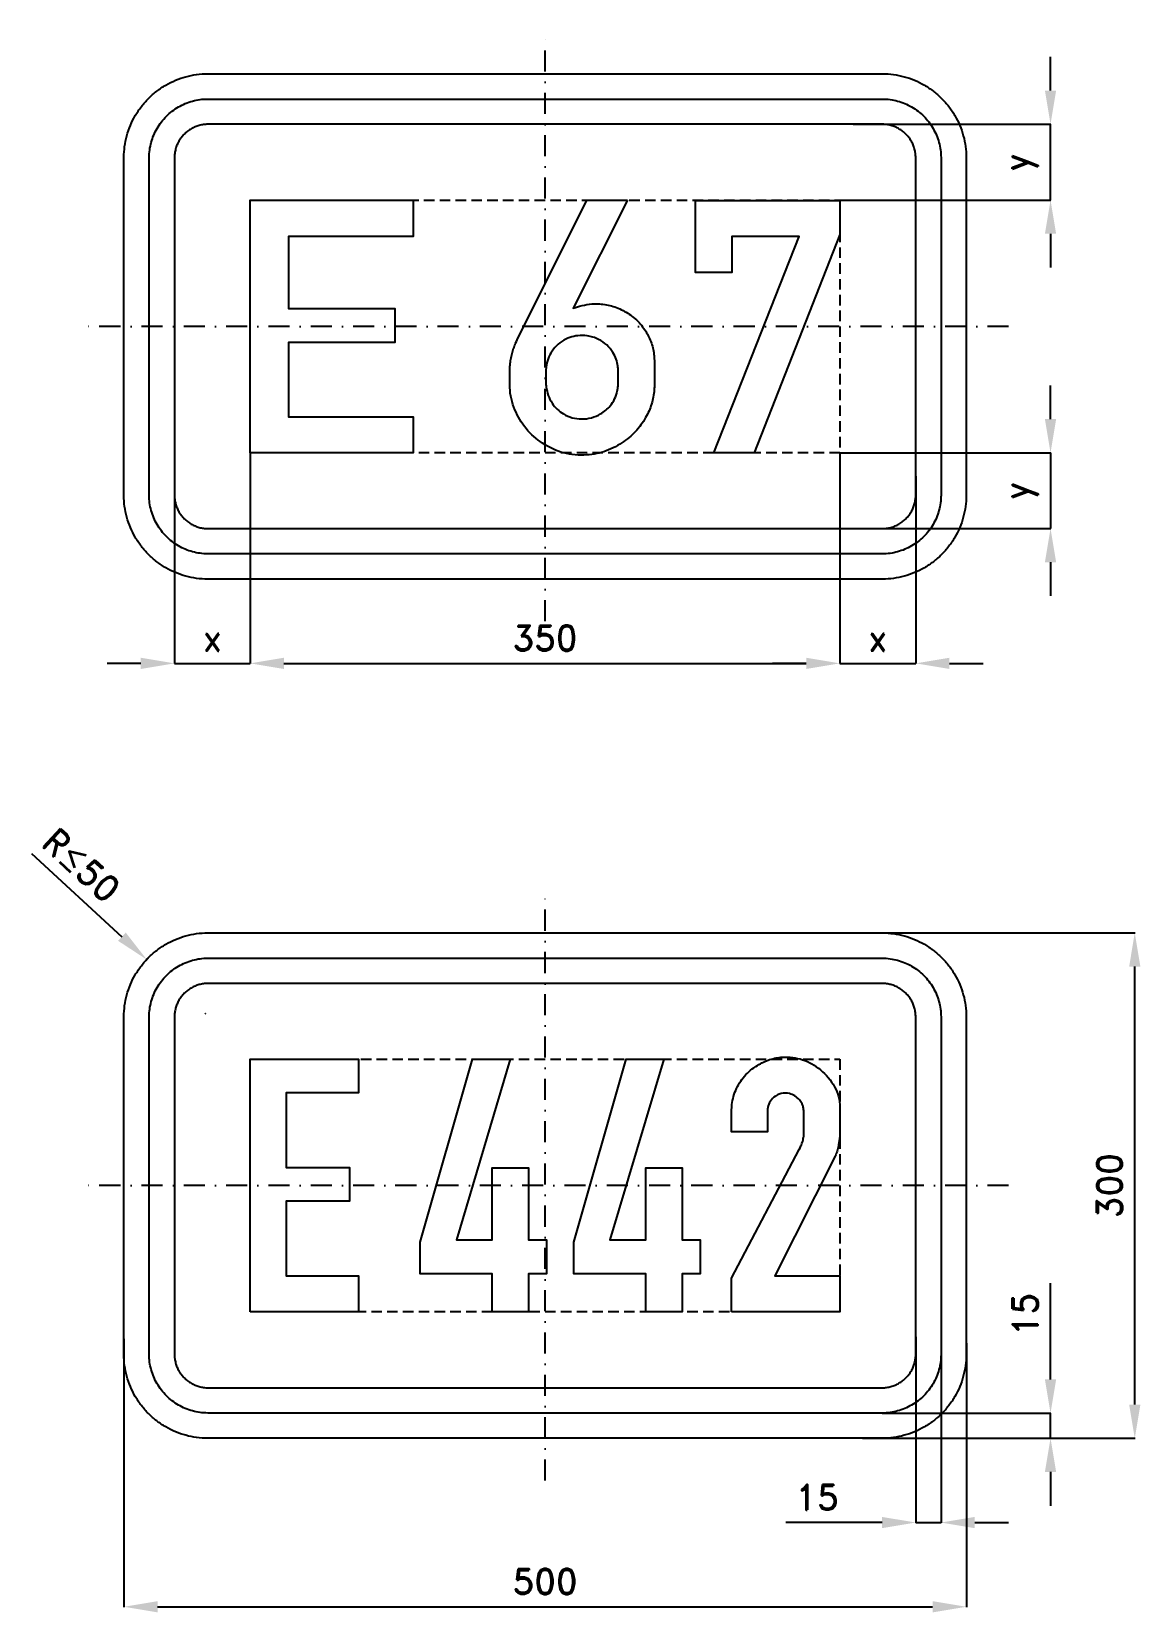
# Model space of a CAD drawing. Header units: millimetres. Extents: x -55 to 603, y -103 to 835.
import ezdxf

# ---------------------------------------------------------------- set-up
doc = ezdxf.new("R2010")
doc.units = ezdxf.units.MM
doc.header["$LTSCALE"] = 5
doc.linetypes.add('ČERCHOVANÁX2', pattern=[2, 1, -0.5, 0, -0.5])
doc.linetypes.add('ČÁRKOVANÁX2', pattern=[1.5, 1, -0.5])
doc.layers.add('Kóty', color=2, linetype='Continuous')
doc.layers.add('Značka', color=7, linetype='Continuous')
doc.styles.get("Standard").update_dxf_attribs({"font": 'romand.shx', "height": 15})
doc.dimstyles.new('Kopie Standard', dxfattribs={"dimtxt": 15, "dimasz": 20, "dimexe": 0.18, "dimexo": 0.0625, "dimgap": 7.5, "dimtad": 1, "dimdec": 0, "dimzin": 0, "dimdsep": 46, "dimtxsty": 'Standard', "dimcen": 0.09, "dimadec": 0, "dimazin": 0, "dimtfac": 1, "dimtdec": 0, "dimtofl": 0, "dimtmove": 0, "dimatfit": 3, "dimfxl": 1, "dimtolj": 1, "dimtzin": 0, "dimarcsym": 0})

msp = doc.modelspace()

# ---------------------------------------------------------------- texts
at = {"layer": 'Kóty', "insert": (-25.16, 340.23), "char_height": 15, "attachment_point": 5, "rotation": 317.35556}
msp.add_mtext('\\A1;R{\\A0;≤}50', dxfattribs=at)

# ---------------------------------------------------------------- blocks, each defined once
blk = doc.blocks.new('*D0')
at = {"layer": 'Defpoints', "color": 0, "transparency": 16777216}
for p in [(470, 60.25), (485, 60.25), (470, -50)]:
    blk.add_point(p, dxfattribs=at)
at = {"layer": 'Kóty', "color": 0, "lineweight": -2, "transparency": 16777216}
for p, q in [((470, 60.19), (470, -50.18)), ((485, 60.19), (485, -50.18)), ((450, -50), (392.86, -50)), ((505, -50), (525, -50))]:
    blk.add_line(p, q, dxfattribs=at)
at = {"layer": 'Kóty', "color": 0, "transparency": 16777216}
for points in [[(450, -46.67), (450, -53.33), (470, -50)], [(505, -46.67), (505, -53.33), (485, -50)]]:
    blk.add_solid(points, dxfattribs=at)
at = {"layer": 'Kóty', "color": 0, "transparency": 16777216, "insert": (411.43, -35), "char_height": 15, "attachment_point": 5}
blk.add_mtext('\\A1;15', dxfattribs=at)
blk = doc.blocks.new('*D1')
at = {"layer": 'Defpoints', "color": 0, "transparency": 16777216}
for p in [(450, 15), (550, 15), (439.01, 0)]:
    blk.add_point(p, dxfattribs=at)
at = {"layer": 'Kóty', "color": 0, "lineweight": -2, "transparency": 16777216}
for p, q in [((550, 35), (550, 92.14)), ((450.06, 15), (550.18, 15)), ((439.07, 0), (550.18, 0)), ((550, -20), (550, -40))]:
    blk.add_line(p, q, dxfattribs=at)
at = {"layer": 'Kóty', "color": 0, "transparency": 16777216}
for points in [[(546.67, 35), (553.34, 35), (550, 15)], [(546.67, -20), (553.34, -20), (550, 0)]]:
    blk.add_solid(points, dxfattribs=at)
at = {"layer": 'Kóty', "color": 0, "transparency": 16777216, "insert": (535, 73.57), "char_height": 15, "attachment_point": 5, "rotation": 90}
blk.add_mtext('\\A1;15', dxfattribs=at)
blk = doc.blocks.new('*D2')
at = {"layer": 'Defpoints', "color": 0, "transparency": 16777216}
for p in [(438.28, 300), (600, 300), (438.28, 0)]:
    blk.add_point(p, dxfattribs=at)
at = {"layer": 'Kóty', "color": 0, "lineweight": -2, "transparency": 16777216}
for p, q in [((438.34, 300), (600.18, 300)), ((600, 20), (600, 280)), ((438.34, 0), (600.18, 0))]:
    blk.add_line(p, q, dxfattribs=at)
at = {"layer": 'Kóty', "color": 0, "transparency": 16777216}
for points in [[(596.67, 280), (603.34, 280), (600, 300)], [(596.67, 20), (603.34, 20), (600, 0)]]:
    blk.add_solid(points, dxfattribs=at)
at = {"layer": 'Kóty', "color": 0, "transparency": 16777216, "insert": (585, 150), "char_height": 15, "attachment_point": 5, "rotation": 90}
blk.add_mtext('\\A1;300', dxfattribs=at)
blk = doc.blocks.new('*D3')
at = {"layer": 'Defpoints', "color": 0, "transparency": 16777216}
for p in [(0, 59.04), (500.04, 56.49), (500.04, -100)]:
    blk.add_point(p, dxfattribs=at)
at = {"layer": 'Kóty', "color": 0, "lineweight": -2, "transparency": 16777216}
for p, q in [((0, 58.98), (0, -100.18)), ((500.04, 56.43), (500.04, -100.18)), ((20, -100), (480.04, -100))]:
    blk.add_line(p, q, dxfattribs=at)
at = {"layer": 'Kóty', "color": 0, "transparency": 16777216}
for points in [[(20, -96.67), (20, -103.33), (0, -100)], [(480.04, -96.67), (480.04, -103.33), (500.04, -100)]]:
    blk.add_solid(points, dxfattribs=at)
at = {"layer": 'Kóty', "color": 0, "transparency": 16777216, "insert": (250.02, -85), "char_height": 15, "attachment_point": 5}
blk.add_mtext('\\A1;500', dxfattribs=at)
blk = doc.blocks.new('*D4')
at = {"layer": 'Defpoints', "color": 0, "transparency": 16777216}
for p in [(432.72, 780), (550, 780), (425, 735)]:
    blk.add_point(p, dxfattribs=at)
at = {"layer": 'Kóty', "color": 0, "lineweight": -2, "transparency": 16777216}
for p, q in [((550, 800), (550, 820)), ((432.78, 780), (550.18, 780)), ((425.06, 735), (550.18, 735)), ((550, 715), (550, 695))]:
    blk.add_line(p, q, dxfattribs=at)
at = {"layer": 'Kóty', "color": 0, "transparency": 16777216}
for points in [[(546.67, 800), (553.34, 800), (550, 780)], [(546.67, 715), (553.34, 715), (550, 735)]]:
    blk.add_solid(points, dxfattribs=at)
at = {"layer": 'Kóty', "color": 0, "transparency": 16777216, "insert": (532.5, 757.5), "char_height": 15, "attachment_point": 5, "rotation": 90}
blk.add_mtext('\\A1;y', dxfattribs=at)
blk = doc.blocks.new('*D5')
at = {"layer": 'Defpoints', "color": 0, "transparency": 16777216}
for p in [(425, 585), (425, 540), (550, 540)]:
    blk.add_point(p, dxfattribs=at)
at = {"layer": 'Kóty', "color": 0, "lineweight": -2, "transparency": 16777216}
for p, q in [((550, 605), (550, 625)), ((425.06, 585), (550.18, 585)), ((425.06, 540), (550.18, 540)), ((550, 520), (550, 500))]:
    blk.add_line(p, q, dxfattribs=at)
at = {"layer": 'Kóty', "color": 0, "transparency": 16777216}
for points in [[(546.67, 605), (553.34, 605), (550, 585)], [(546.67, 520), (553.34, 520), (550, 540)]]:
    blk.add_solid(points, dxfattribs=at)
at = {"layer": 'Kóty', "color": 0, "transparency": 16777216, "insert": (532.5, 562.5), "char_height": 15, "attachment_point": 5, "rotation": 90}
blk.add_mtext('\\A1;y', dxfattribs=at)
blk = doc.blocks.new('*D6')
at = {"layer": 'Defpoints', "color": 0, "transparency": 16777216}
for p in [(75, 585), (425, 585), (425, 460)]:
    blk.add_point(p, dxfattribs=at)
at = {"layer": 'Kóty', "color": 0, "lineweight": -2, "transparency": 16777216}
for p, q in [((75, 584.94), (75, 459.82)), ((425, 584.94), (425, 459.82)), ((95, 460), (405, 460))]:
    blk.add_line(p, q, dxfattribs=at)
at = {"layer": 'Kóty', "color": 0, "transparency": 16777216}
for points in [[(95, 463.33), (95, 456.67), (75, 460)], [(405, 463.33), (405, 456.67), (425, 460)]]:
    blk.add_solid(points, dxfattribs=at)
at = {"layer": 'Kóty', "color": 0, "transparency": 16777216, "insert": (250, 475), "char_height": 15, "attachment_point": 5}
blk.add_mtext('\\A1;350', dxfattribs=at)
blk = doc.blocks.new('*D7')
at = {"layer": 'Defpoints', "color": 0, "transparency": 16777216}
for p in [(425, 585), (470, 571.09), (470, 460)]:
    blk.add_point(p, dxfattribs=at)
at = {"layer": 'Kóty', "color": 0, "lineweight": -2, "transparency": 16777216}
for p, q in [((425, 584.94), (425, 459.82)), ((470, 571.03), (470, 459.82)), ((405, 460), (385, 460)), ((490, 460), (510, 460))]:
    blk.add_line(p, q, dxfattribs=at)
at = {"layer": 'Kóty', "color": 0, "transparency": 16777216}
for points in [[(405, 463.33), (405, 456.67), (425, 460)], [(490, 463.33), (490, 456.67), (470, 460)]]:
    blk.add_solid(points, dxfattribs=at)
at = {"layer": 'Kóty', "color": 0, "transparency": 16777216, "insert": (447.5, 475), "char_height": 15, "attachment_point": 5}
blk.add_mtext('\\A1;x', dxfattribs=at)
blk = doc.blocks.new('*D8')
at = {"layer": 'Defpoints', "color": 0, "transparency": 16777216}
for p in [(75, 584.94), (30, 569.87), (75, 460)]:
    blk.add_point(p, dxfattribs=at)
at = {"layer": 'Kóty', "color": 0, "lineweight": -2, "transparency": 16777216}
for p, q in [((75, 584.88), (75, 459.82)), ((30, 569.81), (30, 459.82)), ((10, 460), (-10, 460)), ((95, 460), (115, 460))]:
    blk.add_line(p, q, dxfattribs=at)
at = {"layer": 'Kóty', "color": 0, "transparency": 16777216}
for points in [[(10, 463.33), (10, 456.67), (30, 460)], [(95, 463.33), (95, 456.67), (75, 460)]]:
    blk.add_solid(points, dxfattribs=at)
at = {"layer": 'Kóty', "color": 0, "transparency": 16777216, "insert": (52.5, 475), "char_height": 15, "attachment_point": 5}
blk.add_mtext('\\A1;x', dxfattribs=at)

# ---------------------------------------------------------------- dimensions: what is measured, and where the dimension line sits
at = {"layer": 'Kóty'}
for base, p1, p2, picture, middle in [((550, 780), (425, 735), (432.72, 780), '*D4', (532.5, 757.5)), ((550, 540), (425, 585), (425, 540), '*D5', (532.5, 562.5))]:
    dim = msp.add_linear_dim(base=base, p1=p1, p2=p2, angle=90, text='y', dimstyle='Kopie Standard', dxfattribs=at)
    dim.commit()
    dim.dimension.update_dxf_attribs({"geometry": picture, "text_midpoint": middle})
for base, p1, p2, picture, middle in [((75, 460), (30, 569.87), (75, 584.94), '*D8', (52.5, 475)), ((470, 460), (425, 585), (470, 571.09), '*D7', (447.5, 475))]:
    dim = msp.add_linear_dim(base=base, p1=p1, p2=p2, text='x', dimstyle='Kopie Standard', dxfattribs=at)
    dim.commit()
    dim.dimension.update_dxf_attribs({"geometry": picture, "text_midpoint": middle})
for base, p1, p2, picture, middle in [((425, 460), (75, 585), (425, 585), '*D6', (250, 475)), ((500.04, -100), (0, 59.04), (500.04, 56.49), '*D3', (250.02, -85)), ((470, -50), (485, 60.25), (470, 60.25), '*D0', (411.43, -35))]:
    dim = msp.add_linear_dim(base=base, p1=p1, p2=p2, dimstyle='Kopie Standard', dxfattribs=at)
    dim.commit()
    dim.dimension.update_dxf_attribs({"geometry": picture, "text_midpoint": middle})
for base, p1, p2, picture, middle in [((600, 300), (438.28, 0), (438.28, 300), '*D2', (585, 150)), ((550, 15), (439.01, 0), (450, 15), '*D1', (535, 73.57))]:
    dim = msp.add_linear_dim(base=base, p1=p1, p2=p2, angle=90, dimstyle='Kopie Standard', dxfattribs=at)
    dim.commit()
    dim.dimension.update_dxf_attribs({"geometry": picture, "text_midpoint": middle})

# ---------------------------------------------------------------- linework, layer by layer
at = {"layer": 'Kóty'}
for p, q in [((-54.76, 347.1), (-1.17, 297.74)), ((48.31, 252.08), (48.49, 252.08)), ((48.4, 251.99), (48.4, 252.17))]:
    msp.add_line(p, q, dxfattribs=at)
for points in [[(550, 735), (550, 780)], [(550.18, 540), (550.18, 585)], [(30, 460), (75, 460)], [(425, 460), (470, 460)], [(550, 0), (550, 15)], [(470, -50), (485, -50)]]:
    msp.add_lwpolyline(points, dxfattribs=at)
msp.add_arc((48.4, 252.08), 47.4, 135.4888, 137.57314, dxfattribs=at)
msp.add_solid([(1.09, 300.19), (-3.43, 295.29), (13.54, 284.19)], dxfattribs=at)
at = {"layer": 'Značka', "color": 6, "linetype": 'ČERCHOVANÁX2', "ltscale": 2.5}
for points in [[(250, 485), (250, 835)], [(525, 660), (-25, 660)], [(250, -25), (250, 325)], [(525, 150), (-25, 150)]]:
    msp.add_lwpolyline(points, dxfattribs=at)
at = {"layer": 'Značka', "color": 3}
for points in [[(50, 510), (49.81, 510), (49.61, 510, -0.032179), (43.15, 510.45, -0.035442), (36.81, 511.77, -0.036264), (30.67, 513.85, -0.034415), (24.89, 516.76, -0.033719), (19.5, 520.36, -0.034086), (14.65, 524.64, -0.034205), (10.36, 529.5, -0.03423), (6.77, 534.89, -0.034046), (3.87, 540.67, -0.033413), (1.77, 546.81, -0.034127), (0.43, 553.15, -0.036745), (0, 559.61), (0, 559.8), (0, 560), (0, 760), (0, 760.2), (0, 760.39, -0.03218), (0.46, 766.85, -0.035441), (1.77, 773.19, -0.03627), (3.85, 779.33, -0.034417), (6.77, 785.11, -0.033719), (10.36, 790.5, -0.034078), (14.65, 795.36, -0.034208), (19.5, 799.65, -0.034227), (24.89, 803.24, -0.034051), (30.68, 806.13, -0.033416), (36.81, 808.23, -0.034129), (43.16, 809.57, -0.036746), (49.61, 810), (49.81, 810), (50, 810), (450, 810), (450.2, 810), (450.4, 810, -0.032179), (456.85, 809.55, -0.035451), (463.2, 808.23, -0.036282), (469.33, 806.15, -0.034425), (475.12, 803.24, -0.033731), (480.5, 799.64, -0.034081), (485.36, 795.36, -0.034214), (489.65, 790.5, -0.034229), (493.24, 785.11, -0.034034), (496.14, 779.33, -0.033411), (498.23, 773.19, -0.034122), (499.57, 766.85, -0.036741), (500, 760.39), (500, 760.2), (500, 760), (500, 560), (500, 559.8), (500, 559.61, -0.032179), (499.55, 553.15, -0.035442), (498.23, 546.81, -0.036264), (496.16, 540.67, -0.034416), (493.24, 534.89, -0.033719), (489.64, 529.5, -0.034088), (485.36, 524.64, -0.034205), (480.51, 520.35, -0.034231), (475.12, 516.76, -0.034041), (469.33, 513.87, -0.033413), (463.2, 511.77, -0.034124), (456.85, 510.43, -0.036741), (450.4, 510), (450.2, 510), (450, 510), (50, 510)], [(50, 525), (49.86, 525), (49.73, 525, -0.032179), (45.21, 525.32, -0.035442), (40.77, 526.24, -0.036269), (36.47, 527.69, -0.034418), (32.42, 529.74, -0.033714), (28.65, 532.25, -0.034079), (25.25, 535.25, -0.034207), (22.25, 538.65, -0.034228), (19.74, 542.42, -0.034043), (17.71, 546.47, -0.03341), (16.24, 550.76, -0.034128), (15.3, 555.21, -0.036745), (15, 559.73), (15, 559.86), (15, 560), (15, 760), (15, 760.14), (15, 760.27, -0.032181), (15.32, 764.79, -0.035447), (16.24, 769.24, -0.036264), (17.69, 773.53, -0.034416), (19.74, 777.58, -0.033722), (22.25, 781.35, -0.034089), (25.25, 784.75, -0.034217), (28.65, 787.75, -0.034242), (32.42, 790.26, -0.034038), (36.47, 792.29, -0.033422), (40.77, 793.76, -0.034123), (45.21, 794.7, -0.036758), (49.73, 795), (49.86, 795), (50, 795), (450, 795), (450.14, 795), (450.28, 795, -0.032193), (454.8, 794.68, -0.035447), (459.24, 793.76, -0.036258), (463.53, 792.31, -0.034428), (467.58, 790.26, -0.033731), (471.35, 787.75, -0.034084), (474.75, 784.75, -0.034218), (477.76, 781.35, -0.034227), (480.27, 777.58, -0.034046), (482.3, 773.53, -0.033417), (483.76, 769.24, -0.034132), (484.7, 764.79, -0.036744), (485, 760.27), (485, 760.14), (485, 760), (485, 560), (485, 559.86), (485, 559.73, -0.032179), (484.68, 555.21, -0.035441), (483.76, 550.76, -0.036271), (482.31, 546.47, -0.034422), (480.27, 542.42, -0.033719), (477.75, 538.65, -0.034074), (474.75, 535.25, -0.034205), (471.35, 532.25, -0.034219), (467.58, 529.74, -0.034043), (463.53, 527.71, -0.033408), (459.24, 526.24, -0.03413), (454.79, 525.3, -0.036744), (450.28, 525), (450.14, 525), (450, 525), (50, 525)], [(50, 540), (450, 540), (450.08, 540), (450.16, 540, 0.032179), (452.74, 540.18, 0.035443), (455.28, 540.71, 0.036259), (457.73, 541.54, 0.034409), (460.05, 542.71, 0.033719), (462.2, 544.14, 0.034073), (464.14, 545.86, 0.034214), (465.86, 547.8, 0.034226), (467.3, 549.95, 0.03405), (468.46, 552.27, 0.033407), (469.29, 554.72, 0.034128), (469.83, 557.26, 0.036741), (470, 559.84), (470, 559.92), (470, 560), (470, 760), (470, 760.08), (470, 760.16, 0.032177), (469.82, 762.74, 0.035443), (469.29, 765.28, 0.036259), (468.46, 767.73, 0.034414), (467.3, 770.04, 0.033731), (465.86, 772.2, 0.034066), (464.14, 774.14, 0.034205), (462.2, 775.86, 0.034226), (460.05, 777.29, 0.03405), (457.73, 778.45, 0.033418), (455.28, 779.29, 0.034151), (452.74, 779.83, 0.036741), (450.16, 780), (450.08, 780), (450, 780), (50, 780), (49.92, 780), (49.85, 780, 0.032179), (47.26, 779.82, 0.035442), (44.72, 779.29, 0.036259), (42.27, 778.46, 0.034424), (39.96, 777.29, 0.03373), (37.8, 775.86, 0.034079), (35.86, 774.14, 0.034187), (34.14, 772.2, 0.034231), (32.71, 770.04, 0.034052), (31.55, 767.73, 0.033421), (30.71, 765.28, 0.034126), (30.18, 762.74, 0.036746), (30, 760.16), (30, 760.08), (30, 760), (30, 560), (30, 559.92), (30, 559.84, 0.032179), (30.18, 557.26, 0.035444), (30.71, 554.72, 0.036265), (31.54, 552.27, 0.034417), (32.71, 549.95, 0.033718), (34.15, 547.8, 0.03408), (35.86, 545.86, 0.034213), (37.8, 544.14, 0.034222), (39.96, 542.71, 0.034048), (42.27, 541.55, 0.033405), (44.72, 540.71, 0.034129), (47.26, 540.17, 0.036741), (49.85, 540), (49.92, 540), (50, 540)], [(298.94, 734.95), (266.75, 670.84), (268.6, 671.45), (270.47, 672.02, -0.03914), (276.31, 673.18, -0.045942), (282.27, 673.34, -0.066134), (290.48, 671.88, -0.062058), (298.1, 668.38, -0.064473), (304.99, 663.08, -0.067451), (310.27, 656.19, -0.060642), (313.43, 649.19, -0.062966), (314.78, 641.69, -0.005454), (314.84, 640.85), (314.88, 640.02), (314.88, 625.52, -0.001868), (314.86, 624.45, -0.005594), (314.83, 623.39, -0.057599), (313.48, 614.98, -0.056115), (310.27, 607.03, -0.065554), (304.49, 598.52, -0.061131), (296.75, 591.7, -0.069334), (286.32, 586.13, -0.074504), (274.75, 583.73, -0.086605), (261.05, 584.96, -0.085334), (248.5, 590.7, -0.08012), (238.77, 599.36, -0.076176), (232.14, 610.56, -0.044512), (229.97, 617.02, -0.055004), (229.11, 623.7, -0.006129), (229.1, 624.62), (229.1, 625.53), (229.1, 635.56), (229.17, 636.38, -0.001998), (229.25, 637.19, -0.015253), (229.7, 640.59, -0.023881), (230.41, 643.94, -0.024157), (231.34, 647.01, -0.019803), (232.53, 649.98), (233, 651.01), (233.47, 652.03), (274.72, 734.95), (298.94, 734.95)], [(250.5, 634.38), (250.5, 625.42), (250.59, 624.75), (250.69, 624.08, 0.046131), (251.91, 619.06, 0.065933), (254.21, 614.45, 0.065633), (257.19, 610.84, 0.058905), (260.99, 608.05, 0.067218), (266.11, 605.84, 0.069353), (271.63, 605.09, 0.07219), (277.51, 605.81, 0.068714), (282.96, 608.12, 0.044859), (286, 610.21, 0.04775), (288.61, 612.81, 0.063452), (291.3, 616.93, 0.065653), (292.85, 621.58, 0.021284), (293.18, 623.54, 0.007096), (293.41, 625.52), (293.41, 634.22), (293.31, 635.28, 0.009313), (293.19, 636.34, 0.051257), (292.17, 640.54, 0.055515), (290.28, 644.45, 0.075003), (286.57, 649, 0.072366), (281.71, 652.3, 0.044095), (278.44, 653.66, 0.04374), (275.02, 654.42), (273.52, 654.59), (272, 654.64, 0.057592), (267.08, 654.1, 0.06086), (262.39, 652.41, 0.069272), (257.78, 649.42, 0.070567), (254.16, 645.28, 0.064054), (251.81, 640.75, 0.060746), (250.66, 635.81, 0.006565), (250.57, 635.09, 0.002194), (250.5, 634.38)], [(50, 0), (49.81, 0), (49.61, 0, -0.03218), (43.15, 0.45, -0.035443), (36.81, 1.77, -0.036267), (30.67, 3.85, -0.03442), (24.89, 6.76, -0.033722), (19.5, 10.36, -0.034085), (14.65, 14.64, -0.034209), (10.36, 19.5, -0.034229), (6.77, 24.89, -0.034044), (3.87, 30.67, -0.033412), (1.77, 36.81, -0.034127), (0.43, 43.15, -0.036745), (0, 49.61), (0, 49.8), (0, 50), (0, 250), (0, 250.2), (0, 250.39, -0.03218), (0.46, 256.85, -0.035443), (1.77, 263.19, -0.036267), (3.85, 269.33, -0.034422), (6.77, 275.11, -0.033722), (10.36, 280.5, -0.034087), (14.65, 285.36, -0.034208), (19.5, 289.65, -0.034231), (24.89, 293.24, -0.034039), (30.68, 296.13, -0.033412), (36.81, 298.23, -0.034124), (43.16, 299.57, -0.036741), (49.61, 300), (49.81, 300), (50, 300), (450, 300), (450.2, 300), (450.4, 300, -0.032179), (456.85, 299.55, -0.035442), (463.2, 298.23, -0.036264), (469.33, 296.15, -0.034416), (475.12, 293.24, -0.033719), (480.5, 289.64, -0.034088), (485.36, 285.36, -0.034205), (489.65, 280.5, -0.034231), (493.24, 275.11, -0.034041), (496.14, 269.33, -0.033413), (498.23, 263.19, -0.034124), (499.57, 256.85, -0.036741), (500, 250.39), (500, 250.2), (500, 250), (500, 50), (500, 49.8), (500, 49.61, -0.032179), (499.55, 43.15, -0.035442), (498.23, 36.81, -0.036264), (496.16, 30.67, -0.034415), (493.24, 24.89, -0.033719), (489.64, 19.5, -0.034086), (485.36, 14.64, -0.034205), (480.51, 10.35, -0.03423), (475.12, 6.76, -0.034046), (469.33, 3.87, -0.033413), (463.2, 1.77, -0.034127), (456.85, 0.43, -0.036745), (450.4, 0), (450.2, 0), (450, 0), (50, 0)], [(50, 15), (49.86, 15), (49.73, 15, -0.03218), (45.21, 15.32, -0.035443), (40.77, 16.24, -0.036267), (36.47, 17.69, -0.034421), (32.42, 19.74, -0.033721), (28.65, 22.25, -0.034085), (25.25, 25.25, -0.034209), (22.25, 28.65, -0.034229), (19.74, 32.42, -0.034044), (17.71, 36.47, -0.033412), (16.24, 40.76, -0.034127), (15.3, 45.21, -0.036745), (15, 49.73), (15, 49.86), (15, 50), (15, 250), (15, 250.14), (15, 250.28, -0.032181), (15.32, 254.79, -0.035442), (16.24, 259.24, -0.036269), (17.69, 263.53, -0.034425), (19.74, 267.58, -0.033726), (22.25, 271.35, -0.03408), (25.25, 274.75, -0.034207), (28.65, 277.75, -0.03422), (32.42, 280.26, -0.034045), (36.47, 282.29, -0.03341), (40.77, 283.76, -0.034129), (45.21, 284.7, -0.036744), (49.73, 285), (49.86, 285), (50, 285), (450, 285), (450.14, 285), (450.28, 285, -0.032179), (454.8, 284.68, -0.035441), (459.24, 283.76, -0.036271), (463.53, 282.31, -0.034422), (467.58, 280.26, -0.033719), (471.35, 277.75, -0.034074), (474.75, 274.75, -0.034205), (477.76, 271.35, -0.034219), (480.27, 267.58, -0.034043), (482.3, 263.53, -0.033408), (483.76, 259.24, -0.03413), (484.7, 254.79, -0.036744), (485, 250.28), (485, 250.14), (485, 250), (485, 50), (485, 49.86), (485, 49.73, -0.032179), (484.68, 45.21, -0.035442), (483.76, 40.76, -0.036269), (482.31, 36.47, -0.034418), (480.27, 32.42, -0.033714), (477.75, 28.65, -0.034079), (474.75, 25.25, -0.034207), (471.35, 22.25, -0.034228), (467.58, 19.74, -0.034043), (463.53, 17.71, -0.03341), (459.24, 16.24, -0.034128), (454.79, 15.3, -0.036745), (450.28, 15), (450.14, 15), (450, 15), (50, 15)], [(50, 30), (450, 30), (450.08, 30), (450.16, 30, 0.032179), (452.74, 30.18, 0.035444), (455.28, 30.71, 0.036265), (457.73, 31.54, 0.034417), (460.05, 32.71, 0.033718), (462.2, 34.14, 0.03408), (464.14, 35.86, 0.034213), (465.86, 37.8, 0.034222), (467.3, 39.95, 0.034048), (468.46, 42.27, 0.033405), (469.29, 44.72, 0.034129), (469.83, 47.26, 0.036741), (470, 49.84), (470, 49.92), (470, 50), (470, 250), (470, 250.08), (470, 250.16, 0.032179), (469.82, 252.74, 0.035443), (469.29, 255.28, 0.036259), (468.46, 257.73, 0.034409), (467.3, 260.05, 0.033719), (465.86, 262.2, 0.034073), (464.14, 264.14, 0.034214), (462.2, 265.86, 0.034226), (460.05, 267.29, 0.03405), (457.73, 268.45, 0.033407), (455.28, 269.29, 0.034128), (452.74, 269.83, 0.036741), (450.16, 270), (450.08, 270), (450, 270), (50, 270), (49.92, 270), (49.85, 270, 0.032179), (47.26, 269.82, 0.035442), (44.72, 269.29, 0.036259), (42.27, 268.46, 0.034414), (39.96, 267.29, 0.03372), (37.8, 265.86, 0.034079), (35.86, 264.14, 0.03421), (34.14, 262.2, 0.034232), (32.71, 260.05, 0.034046), (31.55, 257.73, 0.033413), (30.71, 255.28, 0.034126), (30.18, 252.74, 0.036744), (30, 250.16), (30, 250.08), (30, 250), (30, 50), (30, 49.92), (30, 49.84, 0.032179), (30.18, 47.26, 0.035443), (30.71, 44.72, 0.036265), (31.54, 42.27, 0.034421), (32.71, 39.95, 0.033719), (34.15, 37.8, 0.034086), (35.86, 35.86, 0.034208), (37.8, 34.14, 0.034229), (39.96, 32.71, 0.034044), (42.27, 31.55, 0.033412), (44.72, 30.71, 0.034128), (47.26, 30.17, 0.036744), (49.85, 30), (49.92, 30), (50, 30)], [(360.74, 75.02), (360.74, 95.09), (400.77, 171.47), (401.36, 172.5, 0.01799), (401.89, 173.56, 0.025169), (402.46, 174.99), (402.91, 176.47, 0.017092), (403.28, 177.91, 0.03795), (403.49, 179.38), (403.51, 179.94), (403.52, 180.52), (403.52, 194.56), (403.48, 195.23), (403.41, 195.89, 0.081983), (402.56, 198.53, 0.063944), (400.96, 200.86, 0.077653), (398.27, 203.24, 0.090374), (394.99, 204.59, 0.119793), (390.21, 204.62, 0.119965), (385.86, 202.44, 0.105406), (383.17, 199.3, 0.117471), (382.1, 195.44), (382.07, 194.91), (382.07, 194.38), (382.07, 181.91), (360.74, 181.91), (360.74, 195.45), (360.76, 196.13), (360.8, 196.81, -0.04339), (361.54, 201.77, -0.044626), (363.14, 206.55, -0.083929), (368.4, 214.97, -0.078534), (376.11, 221.34, -0.063905), (383.25, 224.78, -0.067316), (390.97, 226.23, -0.100455), (402.8, 224.72, -0.097007), (413.41, 218.67, -0.10291), (421.79, 208.69, -0.126677), (424.92, 196.53), (424.95, 195.85), (424.96, 195.17), (424.96, 180.41), (424.94, 179.88), (424.91, 179.34, -0.021199), (424.65, 176.85, -0.012393), (424.22, 174.38, -0.016369), (423.54, 171.28, -0.029113), (422.58, 168.27), (422.43, 167.86), (422.27, 167.45), (386.28, 96.41), (425, 96.41), (425, 75.02), (360.74, 75.02)]]:
    msp.add_lwpolyline(points, format="xyb", dxfattribs=at)
at = {"layer": 'Značka', "color": 6, "linetype": 'ČÁRKOVANÁX2', "ltscale": 1.25}
for points in [[(75, 585), (75, 735), (425, 735), (425, 585), (75, 585)], [(75, 75), (75, 225), (425, 225), (425, 75), (75, 75)]]:
    msp.add_lwpolyline(points, dxfattribs=at)
at = {"layer": 'Značka', "color": 3}
for points in [[(75, 585), (75, 734.98), (171.78, 734.98), (171.78, 713.36), (97.77, 713.36), (97.77, 670.59), (160.86, 670.59), (160.86, 650.5), (97.77, 650.5), (97.77, 606.31), (171.61, 606.31), (171.61, 585), (75, 585)], [(350.08, 585.02), (400.74, 713.45), (360.78, 713.45), (360.78, 691.98), (339.24, 691.98), (339.24, 734.67), (425, 734.67), (425, 714.64), (374.11, 585.02), (350.08, 585.02)], [(75, 75), (75, 225), (139.19, 225), (139.19, 205.12), (96.3, 205.12), (96.3, 160.83), (133.88, 160.83), (133.88, 140.73), (96.3, 140.73), (96.3, 96.39), (139.19, 96.39), (139.19, 75), (75, 75)], [(218.69, 75), (218.69, 97.67), (175.89, 97.67), (175.89, 116.52), (206.91, 225.02), (229.28, 225.02), (197.35, 117.84), (218.69, 117.84), (218.69, 160.64), (240.19, 160.64), (240.19, 117.84), (250.82, 117.84), (250.82, 97.67), (240.19, 97.67), (240.19, 75), (218.69, 75)], [(309.86, 75), (309.86, 97.67), (267.07, 97.67), (267.07, 116.52), (298.08, 225.02), (320.46, 225.02), (288.52, 117.84), (309.86, 117.84), (309.86, 160.64), (331.36, 160.64), (331.36, 117.84), (341.99, 117.84), (341.99, 97.67), (331.36, 97.67), (331.36, 75), (309.86, 75)]]:
    msp.add_lwpolyline(points, dxfattribs=at)

msp.set_redraw_order([(e.dxf.handle, doc.entitydb.next_handle()) for e in msp.query("TEXT MTEXT ATTDEF DIMENSION ARC_DIMENSION")])  # texts and dimensions are drawn at this point

doc.saveas('drawing.dxf')
